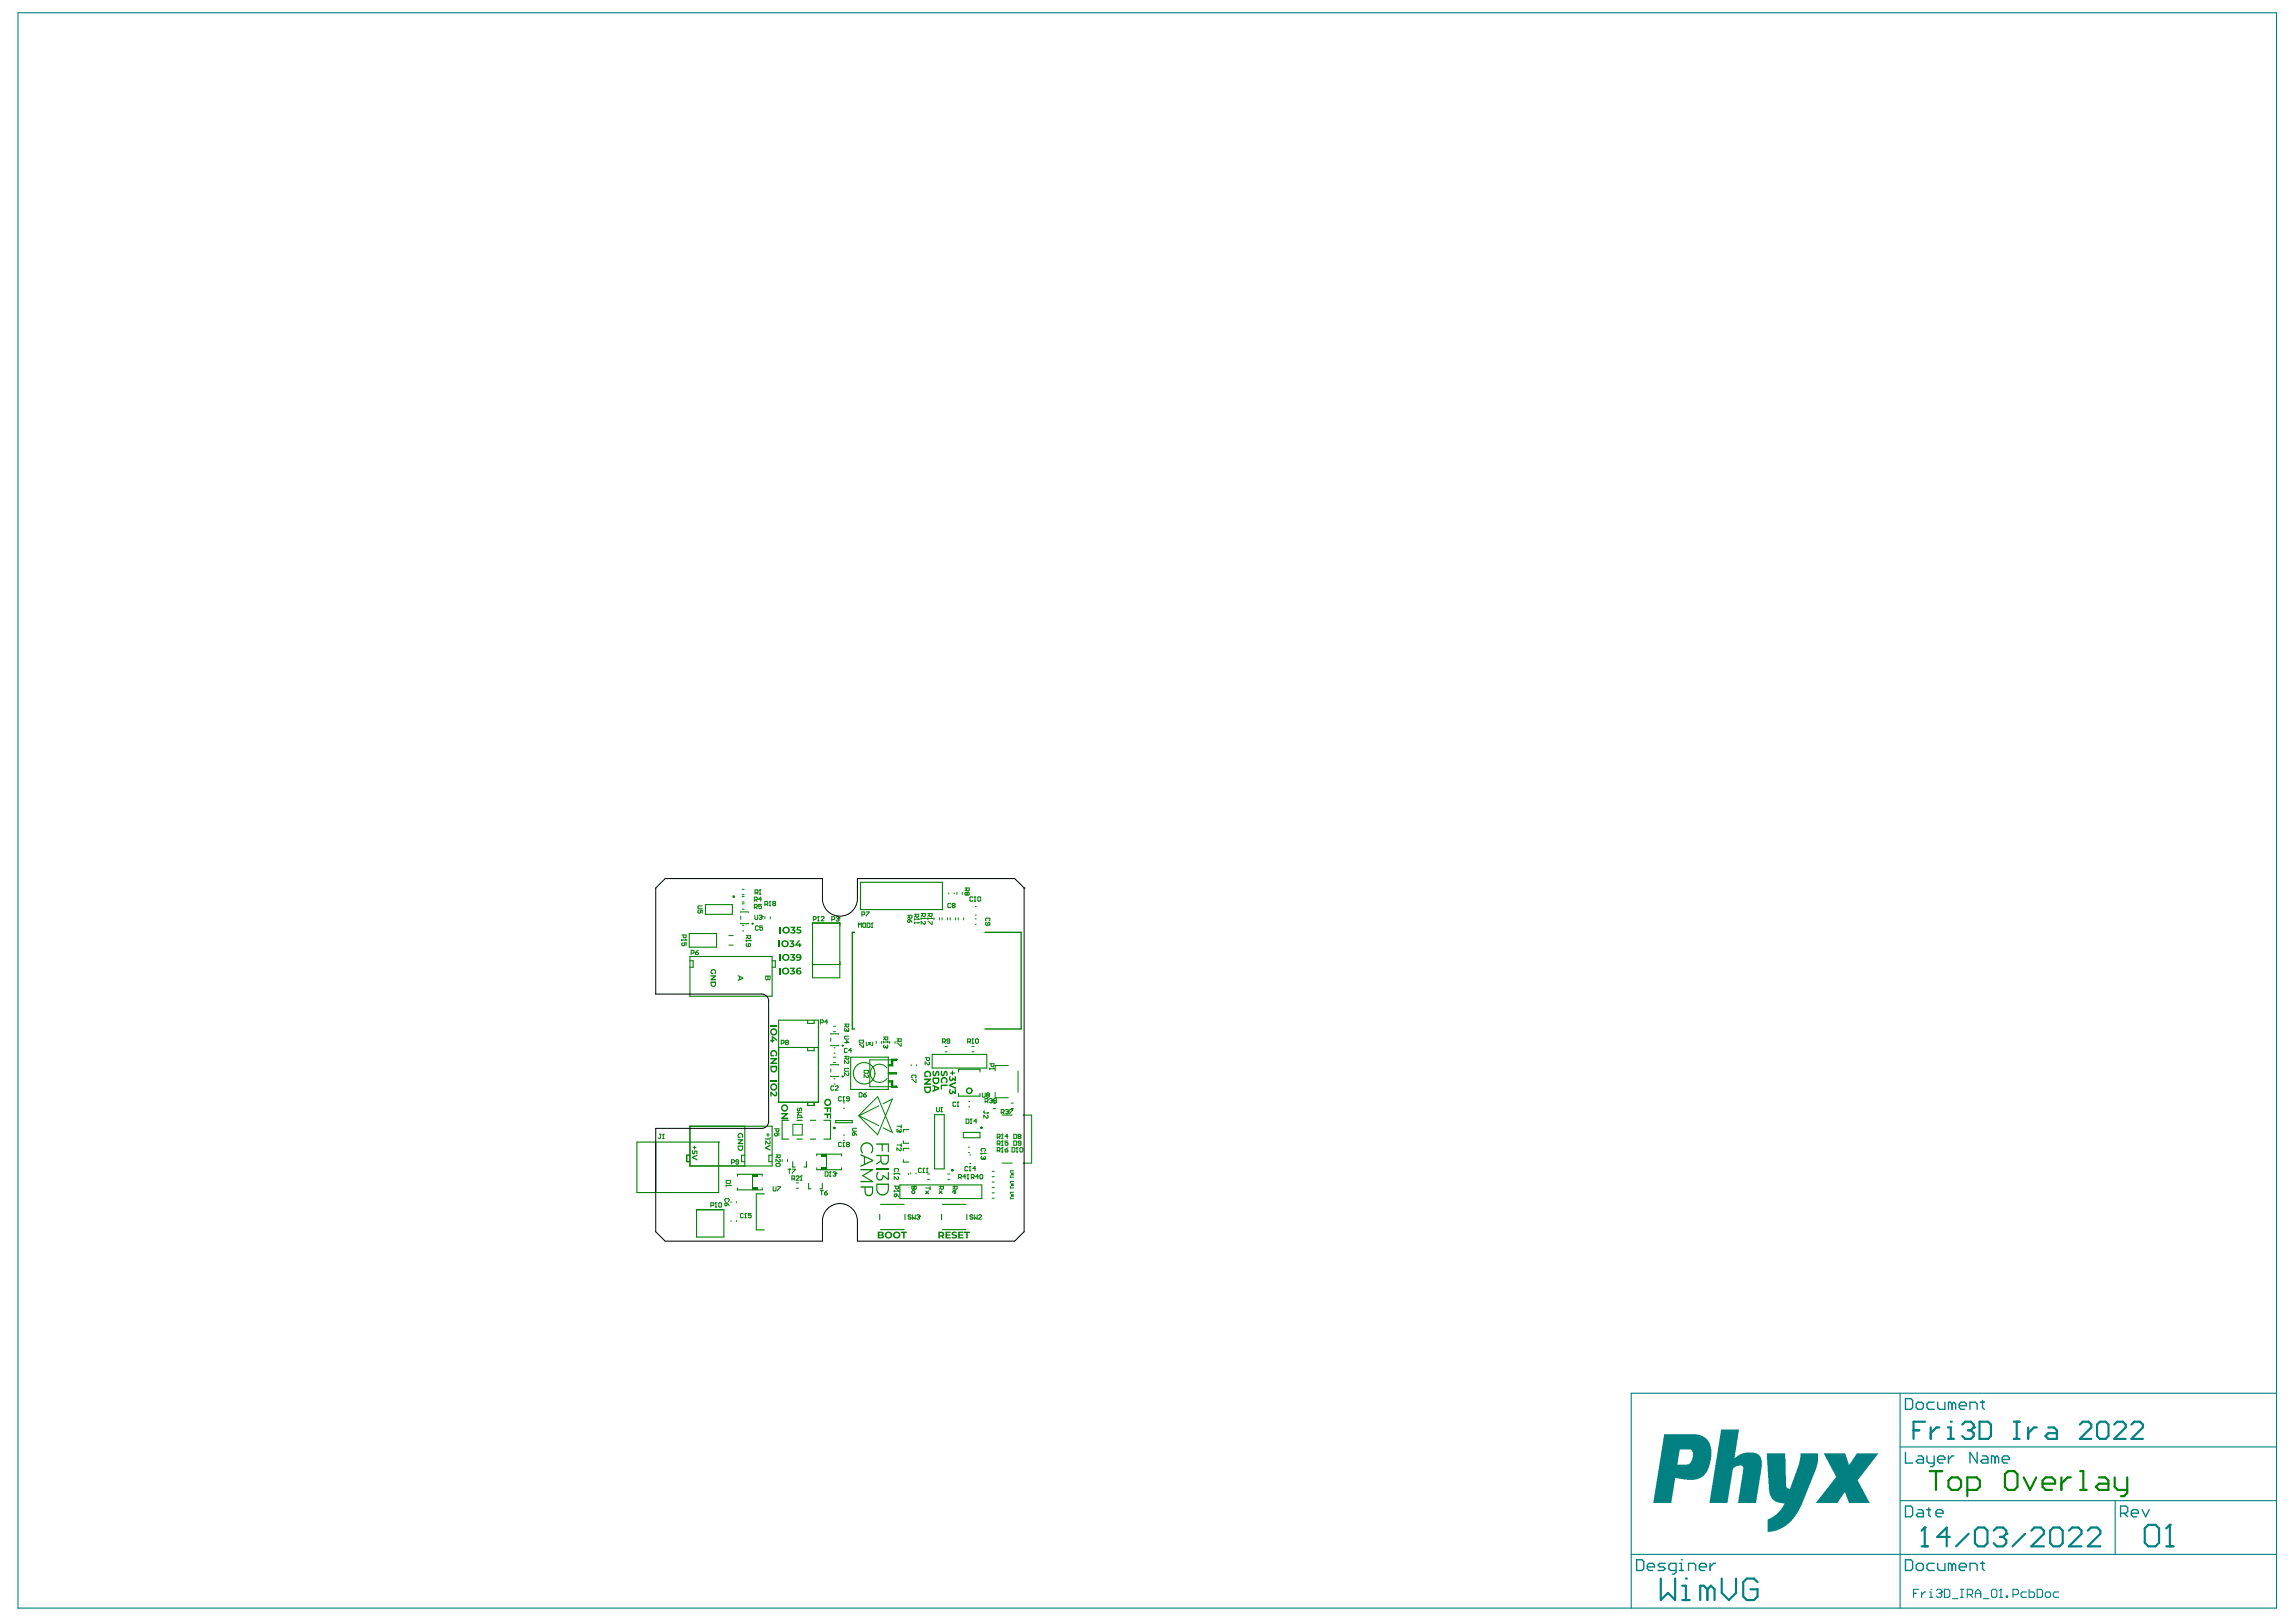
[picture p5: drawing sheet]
<svg xmlns="http://www.w3.org/2000/svg" width="297mm" height="210mm" viewBox="0 0 297 210" stroke-linecap="round" stroke-linejoin="round" font-family="sans-serif">
<g fill="#008080">
<path d="M222.7 185h2.3l-.6 3.7 .7-.5 .7-.2h1.3l.4 .2 .3 .4 .1 .4v.9l-.7 4.6h-2.4l.7-4.1a.58 .58 0 0 0-.1-.7h-.7l-.3 .2a.59 .59 0 0 0-.3 .7l-.6 3.9h-2.4z"/>
<path d="M228.5 188.1h2.5l.1 4.2v.2l.3 .2 .2-.1 1.1-3.1 .2-.9v-.5h2.3v1l-.3 1.3-1.9 4.6-.8 1.3-1 1.1-1 .5-.8 .3-.7 .1v-1.2a.45 .45 0 0 1 .4-.6l.7-.5 .6-.5 .5-1h-.7l-.6-.2-.4-.4-.2-.4-.2-.7z"/>
<path d="M235.9 188.1h2.8l.5 1.4 .2-.1 .8-1.3h2.8l-2.6 3.3a.38 .38 0 0 0 .1 .5l1.4 2.6h-2.7l-.5-1.4h-.1l-.9 1.4h-2.8l2.2-2.8 .2-.3a.34 .34 0 0 0 .1-.5z"/>
<path d="M215.3 185.6h4.2l.8 .3 .6 .5 .4 .7 .1 .4v1.4l-.3 .8-.3 .8-.3 .4-.5 .4-.8 .2h-.9l-1.6-.2-.5 3.2h-2.3zM217.3 187.6l-.3 1.9h1.3l.3-.1 .3-.5 .1-.7a.57 .57 0 0 0-.3-.6z"/>
</g>
<g fill="none" stroke="#008080" stroke-width=".14">
<path d="M2.3 1.7h292.2v206.4h-292.2zM245.8 187.2h48.7M245.8 194.2h48.7M245.8 180.3v27.8M273.6 194.2v7M294.5 180.3h-83.5v27.8M211 201.2h83.5M247.6 206.2h.3M248.3 205.7h-.7v1M248.6 206v.7M249.1 206h-.2l-.3 .4M249.6 206h.2v.7"/>
<path d="M249.6 206.7h.4M249.8 205.7h.1M250.5 205.8l.2-.1h.3l.2 .1v.2M250.9 206.2h.1M251 206.2l.2 .2v.1l-.2 .2h-.3l-.2-.2M251.2 206h.1M251.2 206l-.2 .2M251.6 205.7h.5l.2 .1v.7l-.2 .2h-.5zM252.6 206.9h.7M253.6 205.7h.4M253.6 206.7h.4M253.8 205.7v1"/>
<path d="M254.5 206.4h.5l.2-.2v-.4l-.2-.1h-.5v1M254.9 206.4l.3 .3M255.6 206.2h.7M255.6 206.7v-.7l.3-.3 .4 .3v.7M256.6 206.9h.7M257.6 205.8l.2-.1h.4l.1 .1v.7l-.1 .2h-.4l-.2-.2zM258.7 206.7h.3M258.9 205.7h.1M258.9 205.7v1M258.9 205.7l-.2 .1M259.6 206.5h.1v.2h-.1zM260.4 206.4h.5l.2-.2v-.4l-.2-.1h-.5v1"/>
<path d="M262.2 206h-.6l-.1 .2v.3l.1 .2h.6M262.5 205.7v1h.5l.2-.2v-.3l-.2-.2h-.5M263.6 205.7h.5l.1 .1v.7l-.1 .2h-.5zM264.6 206.2l.2-.2h.3l.2 .2v.3l-.2 .2h-.3l-.2-.2zM266.3 206h-.5l-.2 .2v.3l.2 .2h.5"/>
</g>
<g fill="none" stroke="#008080" stroke-width=".28">
<path d="M247.6 185.1h.7M249 197.7h.1M249 197.7v2.4M249 197.7l-.4 .4M249 184h-1.4v2.2M249.8 184.7v1.5M250.9 184.7h-.4l-.7 .8M252 184.7h.4v1.5M252 186.2h.8M252.3 198.9h-1.7l1.2-1.2v2.4M252.4 184h.1M253.9 184.4l.3-.4h.8l.3 .4v.3"/>
<path d="M254.6 185.1h.4M254.7 198.5l-1.6 1.6M255 185.1l.3 .4v.3l-.3 .4h-.8l-.3-.4M255.3 184.7h.1M255.3 184.7l-.3 .4M255.5 198.1l.4-.4h.8l.4 .4v1.6l-.4 .4h-.8l-.4-.4zM256.1 184h1.1l.4 .4v1.4l-.4 .4h-1.1zM257.9 198.1l.4-.4h.8l.5 .4v.4M258.7 198.9h.4M259.1 198.9l.5 .4v.4l-.5 .4h-.8l-.4-.4M259.6 198.5h.1M259.6 198.5l-.5 .4"/>
<path d="M260.5 184h.8M260.5 186.2h.8M260.9 184v2.2M262 198.5l-1.6 1.6M262.4 184.7v1.5M262.8 198.1l.4-.4h.8l.4 .4v.4l-1.6 1.6h1.6M263.5 184.7h-.4l-.7 .8M265 184.7h.7l.4 .4v1.1h-1.1l-.4-.4 .4-.3h1.1M265.2 198.1l.4-.4h.9l.4 .4v1.6l-.4 .4h-.9l-.4-.4zM267.7 198.1l.4-.4h.8l.4 .4v.4l-1.6 1.6h1.6M269.1 184.4l.3-.4h.8l.4 .4v.3l-1.5 1.5h1.5M270.1 198.1l.4-.4h.8l.4 .4v.4l-1.6 1.6h1.6"/>
<path d="M271.3 184.4l.4-.4h.7l.4 .4v1.4l-.4 .4h-.7l-.4-.4zM273.5 184.4l.4-.4h.7l.4 .4v.3l-1.5 1.5h1.5M275.7 184.4l.4-.4h.8l.3 .4v.3l-1.5 1.5h1.5M277.5 197.8l.4-.5h1l.4 .5v1.8l-.4 .5h-1l-.4-.5zM280.7 197.3h.1M280.7 197.3v2.8M280.7 197.3l-.4 .5M214.9 204.3v2.8l.9-1 .9 1v-2.8M217.6 207.1h1M217.6 205.2h.5v1.9M218.1 204.3h.1M220.9 205.7l-.5-.5h-.4v1.9"/>
<path d="M220.9 205.7v1.4M220.9 205.7l.5-.5 .4 .5v1.4M222.7 204.3v1.8l1 1 .9-1v-1.8M227.4 204.7l-.5-.4h-.9l-.5 .4v1.9l.5 .5h.9l.5-.5v-.9h-.9M248.6 200.1h.8M280.3 200.1h.9"/>
</g>
<g fill="none" stroke="#008080" stroke-width=".18">
<path d="M246.5 194.9h.7l.2 .2v1l-.2 .2h-.7zM246.5 181h.7l.2 .2v1l-.2 .2h-.7zM246.5 187.9v1.4h.9M247.9 181.7l.2-.2h.5l.2 .2v.5l-.2 .2h-.5l-.2-.2zM248.1 195.4h.5l.2 .2v.7h-.7l-.2-.2 .2-.3h.7M248.1 188.4h.5l.2 .2v.7h-.7l-.2-.2 .2-.2h.7M249.3 195.4h.5M249.3 188.4v.7l.2 .2h.7M249.5 195.1v1l.3 .2M250.2 181.5h-.7l-.2 .2v.5l.2 .2h.7M250.2 188.4v1.2l-.2 .2h-.2M250.5 195.8h.9v-.2l-.2-.2h-.5l-.2 .2v.5l.2 .2h.5"/>
<path d="M250.7 181.5v.7l.2 .2h.7v-.9M250.7 188.9h.9v-.3l-.2-.2h-.5l-.2 .2v.5l.2 .2h.5M252.1 188.4v.9M252.5 181.7l-.2-.2h-.2v.9M252.5 181.7v.7M252.5 181.7l.3-.2 .2 .2v.7M252.8 188.4h-.3l-.4 .5M253.5 181.9h.9v-.2l-.2-.2h-.5l-.2 .2v.5l.2 .2h.5M254.9 182.4v-.9h.7l.2 .2v.7M255.8 187.9v1.4l-.9-1.4v1.4M256.3 181.5h.4M256.5 188.4h.4l.3 .2v.7h-.7l-.2-.2 .2-.2h.7"/>
<path d="M256.5 181.2v1l.2 .2M258.1 188.6l-.2-.2h-.3v.9M258.1 188.6v.7M258.1 188.6l.2-.2 .3 .2v.7M259 188.9h1v-.3l-.3-.2h-.4l-.3 .2v.5l.3 .2h.4M274.3 195.8h.7l.3-.2v-.5l-.3-.2h-.7v1.4M274.8 195.8l.5 .5M275.7 195.8h1v-.2l-.3-.2h-.4l-.3 .2v.5l.3 .2h.4M277.1 195.4l.5 .9 .5-.9M211.7 201.8h.7l.3 .3v.9l-.3 .2h-.7zM213.1 202.8h.9v-.3l-.2-.2h-.4l-.3 .2v.5l.3 .2h.4M215.4 202.3h-.7l-.2 .2 .2 .3h.5l.2 .2-.2 .2h-.7"/>
<path d="M216.8 203.2h-.7l-.2-.2v-.5l.2-.2h.7v1.2l-.2 .2h-.2M217.3 203.2h.5M217.3 202.3h.2v.9M217.5 201.8h.1M218.5 203.2v-.9h.6l.3 .2v.7M219.8 202.8h1v-.3l-.3-.2h-.4l-.3 .2v.5l.3 .2h.4M221.2 202.3v.9M221.9 202.3h-.2l-.5 .5M246.5 201.8h.7l.2 .3v.9l-.2 .2h-.7zM247.9 202.5l.2-.2h.5l.2 .2v.5l-.2 .2h-.5l-.2-.2zM250.2 202.3h-.7l-.2 .2v.5l.2 .2h.7M250.7 202.3v.7l.2 .2h.7v-.9"/>
<path d="M252.5 202.5l-.2-.2h-.2v.9M252.5 202.5v.7M252.5 202.5l.3-.2 .2 .2v.7M253.5 202.8h.9v-.3l-.2-.2h-.5l-.2 .2v.5l.2 .2h.5M254.9 203.2v-.9h.7l.2 .2v.7M256.3 202.3h.4M256.5 202.1v.9l.2 .2"/>
</g>
<g fill="#008000">
<path d="M113.6 151.6l.1 .1-.2 .3v.4l.1 .1 .2 .1 .3-.1 .1-.4h.1l.6 .4v-.8h.1v1h-.1l-.6-.4-.1 .3-.1 .1-.3 .1-.2-.1-.2-.2-.1-.3z"/>
<path d="M111.6 148.1l.5-.3 .6 .2 .3 .6-.1 .4-.1 .3-.2-.1 .2-.4-.1-.5-.2-.2-.4-.1-.3 .1-.3 .3v.4l.2 .4-.2 .1-.1-.3-.1-.3z"/>
<path d="M113.4 151.1h1.6v.2h-1.6z"/>
<path d="M111.3 151.3h1.7v.1l-1.3 .7 1.3 .7v.2h-1.7v-.2h1.3l-1.1-.6v-.1l1.1-.6h-1.3z"/>
<path d="M113.4 148h1.6v1.1h-.1v-1h-.7v.9h-.1v-.9h-.7z"/>
<path d="M113.4 149.4h1.6v.8l-.1 .3-.2 .2h-.4l-.2-.1-.2-.2-.5 .4v-.2l.5-.4v-.6h-.5zM114 149.6l.1 .8 .3 .2 .3-.1 .1-.3 .1-.6z"/>
<path d="M111.3 149.3l1.7 .8v.2l-1.7 .7v-.2l.5-.2v-.9l-.5-.2zM111.9 149.8v.8l.9-.4z"/>
<path d="M111.3 153.5h1.7v.8l-.2 .3-.3 .2-.4-.1-.2-.3-.1-.7h-.5zM112 153.7l.1 .8 .2 .1h.4l.1-.3v-.6z"/>
<path d="M113.4 153.2h1.6v.8l-.2 .5-.6 .2-.6-.2-.2-.4zM113.5 153.3v.7l.3 .4 .5 .1 .4-.2 .1-.3 .1-.7z"/>
<path d="M111 144.4l2.6-2.6 1 2.4 .7-1.8-1.1 .5v-.1l1.4-.7-1 2.3 1 2.3-1.4-.7v-.1l1.1 .5-.7-1.8-1 2.4zM111.3 144.2l2.4-1.2 .1 .1-2.5 1.3 2.5 1.2-.1 .1-2.4-1.1 2.2 2.1 1-2.3-1-2.4z"/>
</g>
<g fill="none" stroke="#008000" stroke-width=".14">
<path d="M91.3 117.1h3.4v1.2h-3.4zM105.1 119.5h3.5v7h-3.5v-7.1h3.6v.4M111.3 114.2h10.6v3.5h-10.6zM89.2 120.8h3.5v1.8h-3.5zM89.3 123.8h10.6v5.1h-10.6zM89.3 124.3h.4v.9h-.4M99.9 124.3h.4v.9h-.4M100.7 132h5.2v10.6h-5.2zM100.7 135.6h5.2M104.5 132v.4h.8v-.4M104.5 135.6v.4h.8v-.4M108.7 124.4v.4h-3.6"/>
<path d="M110.1 136.8h4.8v4.2h-4.8zM120.6 136.4h7.1v1.8h-7.1zM124 138.7v-.3h2.8v.3M82.4 147.8h10.6v6.5h-10.6zM84.8 147.8v6.5M89.3 149.5h-.5v.8h.5M89.3 145.7h10.6v5.2h-10.6zM90.1 156.6h3.5v3.5h-3.5zM93 147.8h.1M95.4 152.2v-.2h3.2v.2M95.4 153.7v.3h3.2v-.3M96.4 149.5h-.5v.8h.5"/>
<path d="M96.4 145.7v5.2M97.4 152v2M98.9 154.5h-1.1v4.7h1.1M99.9 149.5h-.4v.8h.4M102.1 145h-.9v2.4h.9M102.6 150.3v.7h.3M103.1 147.4h.7M103.1 145h.7M104.3 150.3v.7h-.3M104.5 142.6v.5h.8v-.5M104.6 153.1v.7h.3M104.8 147.4h.7"/>
<path d="M104.8 145h.7M105.7 149.6v-.2h3.2v.2M105.7 151.1v.3h3.2v-.3M106.4 153.1v.7h-.3M106.6 145h.8v2.4h-.8M106.9 149.4v2M108.1 145h2.2v.3h-2.2zM113.8 157.1v.7M113.9 159.1h3.1M113.9 155.9h3.1M116.4 153.3h10.6v1.8h-10.6zM116.9 147.6v.4h.7"/>
<path d="M116.9 150.1v.3h.7M117.1 157.1v.7M117.6 146.2h-.7v.3M117.6 148.6h-.7v.3M120.9 144.3h1.3v7h-1.3zM121.8 157.1v.7M121.9 159.1h3.1M121.9 155.9h3.1M124 141.5v.4h2.8v-.4M124.6 146.5h2.2v.7h-2.2zM125.1 157.1v.7"/>
</g>
<g fill="none" stroke="#008000" stroke-width=".13">
<path d="M95.8 118.1v-.1h1v.1M95.8 118.6v.4M95.8 119.5h1M96 115.1h.3M96 115.8h.3M96 116h.3M96 116.7h.3M96 117.7h.3M96 117h.3M96.1 119.8h.1M99 118.6v.3M99.7 118.6v.3"/>
<path d="M120.8 118.8v.3M121.5 118.8v.3M121.9 118.8v.3M122.6 118.8v.3M122.8 115.5v.2M122.9 118.8v.3M123.4 115.5v.2M123.6 118.8v.3M123.8 115.5v.2M124 118.8v.3M124.5 115.5v.2M124.7 118.8v.3"/>
<path d="M126.2 117.3h.1M126.2 118.4h.1M126.2 118.9h.1M126.2 119.6h.1M94.3 121.1h.6M94.3 122.3h.6M96.1 120.5h.1M107.5 133.9v-.1h1v.1M107.5 134.3v.5M107.5 135.2v.1h1v-.1M107.5 137.9v-.1h1v.1M107.5 138.3v.5"/>
<path d="M107.5 139.2v.1h1v-.1M107.8 133.5h.3M107.8 132.8h.3M107.8 137.5h.3M107.8 136.8h.3M107.9 135.6h.1M107.9 136.3h.1M107.9 139.6h.1M112.1 134.9v.4h.2M112.3 135.1h.3M112.3 134.9h.3l-.1 .2zM112.9 134.9v.4h-.2"/>
<path d="M113.4 134.8v.2M114.1 134.8v.2M115.1 134.8v.2M115.4 137.6v-.4h-2.9v3.4h2.9v-.4M115.8 134.8v.2M117.9 137.8v.1M118.6 137.8v.1M122.3 136.1h.2M122.3 135.4h.2M125.7 136.1h.3M125.7 135.4h.3M130.5 137.9h-1.7v.7"/>
<path d="M131.7 138.6v2.8M94.6 155.5v.1M94.6 157.9v.2M95.3 155.5v.1M95.3 157.9v.2M101.2 150.1v.2M101.9 150.1v.2M102.6 145.5h1.2v1.4h-1.2zM103 153.8h.3M103 153.1h.3M107.9 140.3h.1M109.1 142.7h.2"/>
<path d="M109.1 143.4h.2M109.1 146.9h.2M109.1 147.6h.2M116.4 151.9v.1M117.5 151.9v.1M117.8 151.8v.1M118.5 151.8v.1M120 151.9h.3M120 152.6h.3M122.6 151.9h.3M122.6 152.6h.3M125.3 148.5h.1"/>
<path d="M125.3 149.1h.1M125.3 142.5h.2M125.3 143.2h.2M125.5 149.5h.1M125.5 150.6h.1M128.4 151.6h.2M128.4 152.3h.2M128.4 154.4h.2M128.4 155.1h.2M128.4 153h.2M128.4 153.7h.2M128.5 142.8h.3"/>
<path d="M128.5 143.4h.3M128.8 141.4v.7h1.7M129.6 144.3h1.4M130.7 152.1v.2h.4M130.7 153.5v.2h.4M130.7 154.9v.2h.4M130.8 142.8h.3M130.8 143.4h.3M130.9 151.8v.3M130.9 153.2v.3M130.9 154.6v.2M131 150.5h-1.4"/>
<path d="M131.1 151.8v.3l-.2-.2zM131.1 153.2v.3l-.2-.2zM131.1 154.6v.2l-.2-.1zM131.1 151.5h-.4v.2M131.1 152.9h-.4v.2M131.1 154.3h-.4v.2M132.3 144.3h1.2v6.2h-1.2"/>
</g>
<path d="M110.6 120.6h-.3v12.6h.3M114.9 139.9h.6v.7h.5v.1M114.9 138.8h1.1v.2h-1.1M116 137.1h.1M116 137.1v.1h-.5v.7h-.6M116 137.1h-.7v.7h-.4M127.4 120.6h4.7v12.6h-4.7M114.9 140h.4v.7h.7M116 140.7h.1" fill="none" stroke="#008000" stroke-width=".18"/>
<g fill="#008000">
<path d="M106.2 149.4h.7v.3h-.7z" fill-rule="evenodd"/>
<path d="M106.2 151.1h.7v.3h-.7z" fill-rule="evenodd"/>
<path d="M97.4 152h.7v.3h-.7z" fill-rule="evenodd"/>
<path d="M97.4 153.7h.7v.3h-.7z" fill-rule="evenodd"/>
</g>
<g fill="#008000">
<path d="M99.7 132.7h.8v.2h-.8z"/>
<path d="M99.8 134.1h.2l.5 .4v.2l-.5-.4v.3h.2v.2h-.2v.1h-.2v-.1h-.1v-.2h.1z"/>
<path d="M100.8 125.2h.2v.9h-.2z"/>
<path d="M102.2 125.2h.6v.2l-.2 .2 .3 .1-.1 .3-.2 .1-.4-.1v-.1h.3a.11 .11 0 0 0 .2-.1 .11 .11 0 0 0-.2-.1h-.1v-.1l.2-.2h-.4z"/>
<path d="M92 125.5l.4-.1 .2 .1v.4l-.1 .2-.1-.1 .1-.3-.2-.1-.2 .1v.2h.2v.2l-.3-.1-.1-.3z"/>
<path d="M91.9 126.2h.7v.2l-.4 .3h.4v.2h-.7v-.2l.5-.3h-.5z"/>
<path d="M89.6 148.5h.2v-.2h.1v.2h.2v.1h-.2v.2h-.1v-.2h-.2z"/>
<path d="M89.6 148.8l.1 .1-.1 .3h.1l.1-.1v-.2h.4v.5h-.1v-.3l-.1-.1-.1 .3-.3 .1-.1-.2z"/>
<path d="M89.5 149.7l.7-.3v.2l-.5 .2 .5 .2v.2l-.7-.3z"/>
<path d="M123.1 138.6h.2v.2h.2v.1h-.2v.3h-.2v-.3h-.2v-.1h.2z"/>
<path d="M122.8 139.3h.2v.3v.1l.2-.1v-.1h.1l.2 .1v-.3h.2v.6h-.2l-.2-.2-.2 .2h-.2l-.1-.2z"/>
<path d="M122.8 140.4l.9-.4v.2l-.7 .3 .7 .2v.2l-.9-.4z"/>
<path d="M122.8 140.9l.2 .1v.3a.11 .11 0 0 0 .1 .1 .11 .11 0 0 0 .1-.1v-.2h.1l.2 .2v-.3h.2v.6h-.2l-.2-.2-.2 .2h-.2l-.1-.3z"/>
<path d="M121.8 138.6h.1v.3a.13 .13 0 0 0 0 .2 .13 .13 0 0 0 .2-.1 .13 .13 0 0 0 0-.1l.1-.3h.3l.1 .2-.1 .5-.1-.1v-.4h-.1l-.2 .5h-.3l-.1-.3z"/>
<path d="M121.8 139.5l.2-.1h.4l.2 .3-.1 .4v.1l-.2-.1 .1-.2v-.2l-.3-.1-.2 .1v.2l.1 .2-.2 .1-.1-.3z"/>
<path d="M121.7 140.4h.9v.1h-.7v.5h-.2z"/>
<path d="M95.5 146.7l.2-.1 .4 .1v.2v.4l-.2-.1 .1-.3-.3-.1-.1 .1v.1l.2 .1v.2h-.3l-.1-.2z"/>
<path d="M95.4 147.4h.7v.2l-.4 .3h.4v.2h-.7v-.2l.5-.3h-.5z"/>
<path d="M120.7 138.6h.2l-.1 .3v.2h.1l.2-.5h.3l.1 .3-.1 .4-.1-.1 .1-.2-.1-.2h-.1l-.2 .5-.3-.1-.1-.2z"/>
<path d="M100.8 123.5h.2v.8h-.2z"/>
<path d="M102.2 123.5h.7v.1l-.3 .2 .3 .2-.2 .3-.2 .1-.3-.1 .1-.2h.4v-.1h-.3l.2-.4h-.4z"/>
<path d="M99.7 136l.3-.1 .4 .1 .1 .2v.5h-.1l-.1-.1 .1-.2v-.2l-.3-.1-.3 .1v.3h.3v.2h-.4l-.1-.2z"/>
<path d="M99.7 136.9h.8v.2l-.5 .4h.5v.2h-.8v-.2l.5-.4h-.5z"/>
<path d="M122.3 159.4h.7v.1h-.5v.2h.4v.2h-.4v.2h.5v.2h-.7z"/>
<path d="M123.1 159.5l.3-.1 .4 .1-.1 .1-.3-.1-.1 .2 .5 .1v.3l-.3 .2-.4-.1 .1-.2 .3 .1a.12 .12 0 0 0 .1-.1 .12 .12 0 0 0-.2-.1l-.3-.1z"/>
<path d="M124 159.4h.6v.1h-.4v.2h.4v.2h-.4v.2h.4v.2h-.6z"/>
<path d="M124.7 159.4h.8v.2h-.3v.7h-.2v-.7h-.3z"/>
<path d="M119.6 138.7l.4-.1h.3l.2 .3-.2 .5-.1-.1 .1-.4-.2-.1h-.3l-.1 .2 .1 .2h.2v.2h-.3l-.1-.2z"/>
<path d="M119.6 139.6h.8v.2l-.5 .4h.5v.2h-.8v-.2l.5-.4h-.5z"/>
<path d="M100.7 121.7h.2v.9h-.2z"/>
<path d="M102.1 121.7h.7v.1l-.2 .2 .2 .2-.1 .3-.4 .1-.2-.1 .1-.2 .3 .1 .1-.1-.1-.1h-.2l.2-.4h-.4z"/>
<path d="M103.3 121.7h.2l-.4 .5h.3v-.1h.1v.1h.2v.2h-.2v.2h-.1v-.2h-.5z"/>
<path d="M106.6 143.3h.9v.7h-.1v-.5h-.3v.4h-.1v-.4h-.4z"/>
<path d="M106.6 144.1h.9v.7h-.1v-.5h-.3v.4h-.1v-.4h-.4z"/>
<path d="M99.1 146.8h.2v-.2h.1v.2h.2v.1h-.2v.2h-.1v-.2h-.2z"/>
<path d="M99 147.3h.6v-.1h.1v.3h-.7z"/>
<path d="M99 147.6l.5 .3h.1l-.1-.2 .1-.1 .1 .2v.2l-.3 .1-.3-.3v.3h-.1z"/>
<path d="M99 148.4l.7-.3v.2l-.5 .2 .5 .3v.1l-.7-.3z"/>
<path d="M99.7 139.8h.8v.2h-.8z"/>
<path d="M99.7 141.3h.1l.5 .4 .1-.1-.1-.2 .1-.2 .1 .2v.3l-.2 .2-.5-.4v.4h-.1z"/>
<path d="M116.6 159.4h.7v.2h-.3v.7h-.2v-.7h-.2z"/>
<path d="M100.9 119.9h.2v.9h-.2z"/>
<path d="M102.3 119.9h.6v.2l-.2 .2 .2 .2-.1 .3h-.3l-.3-.1 .1-.1h.3l.1-.1-.2-.1 .1-.3h-.3z"/>
<path d="M103.1 119.9h.5v.2h-.3l-.1 .2 .5 .1v.2l-.1 .2h-.4l-.2-.1 .1-.1h.4l-.1-.2h-.3z"/>
<path d="M101.1 144h.8v.2l-.5 .4h.5v.2h-.8v-.1l.5-.5h-.5z"/>
<path d="M99.8 133.5a.3 .3 0 0 0 .6 0 .3 .3 0 0 0-.6 0zM99.6 133.5a.47 .47 0 0 1 .9 0 .47 .47 0 0 1-.9 0z"/>
<path d="M101.4 125.7a.28 .28 0 0 0 .5 0 .28 .28 0 0 0-.5 0zM101.2 125.7a.47 .47 0 0 1 .9 0 .47 .47 0 0 1-.9 0z"/>
<path d="M103 125.4l.4-.2 .3 .1-.1 .1h-.3l-.1 .1v.1h.3l.2 .1v.2l-.1 .2h-.3l-.2-.1-.1-.2zM103.2 125.8a.15 .15 0 0 0 .3 0 .15 .15 0 0 0-.3 0z"/>
<path d="M92.1 127.2v.3l.2 .1 .2-.1v-.3zM91.9 127h.7v.5l-.1 .2h-.3l-.2-.1z"/>
<path d="M95.6 148.4l.1 .3h.3v-.3zM95.4 148.2h.7v.5l-.1 .2h-.5l-.1-.2z"/>
<path d="M120.8 139.6v.3l.1 .2h.2l.2-.1v-.4zM120.6 139.4h.9v.5l-.1 .3-.3 .1-.3-.1-.2-.3z"/>
<path d="M121 140.7v.3l.3-.2zM120.6 140.4l.9 .3v.3l-.9 .3v-.2l.2-.1v-.4h-.2z"/>
<path d="M101.4 123.9a.28 .28 0 0 0 .5 0 .28 .28 0 0 0-.5 0zM101.2 123.9a.47 .47 0 0 1 .9 0 .47 .47 0 0 1-.9 0z"/>
<path d="M103.2 123.7a.15 .15 0 0 0 .3 0 .15 .15 0 0 0-.3 0zM103 123.6l.3-.2 .3 .2 .1 .4-.2 .3-.2 .1-.3-.1 .1-.2h.3l.1-.2-.4 .1-.1-.2z"/>
<path d="M99.8 138.1l.1 .5h.2l.2-.1 .1-.4zM99.7 137.9h.8v.6l-.1 .2-.4 .1-.3-.2z"/>
<path d="M121.6 159.6v.3l.3-.1v-.2zM121.4 159.4l.7 .1 .1 .3-.2 .2 .2 .3h-.2l-.2-.3h-.2v.3h-.2z"/>
<path d="M119.7 140.8l.1 .4 .3 .1 .1-.1 .1-.4zM119.6 140.6h.8v.5l-.1 .3-.4 .1-.2-.2z"/>
<path d="M99.4 126.4v.2l.1 .1 .1-.3zM99.1 126.4v.3h.1l.1-.3zM99 126.2h.7v.6h-.6z"/>
<path d="M101.3 122.1a.28 .28 0 0 0 .5 0 .28 .28 0 0 0-.5 0zM101.1 122.1a.47 .47 0 0 1 .9 0 .47 .47 0 0 1-.9 0z"/>
<path d="M106.8 142.7a.3 .3 0 0 0 .6 0 .3 .3 0 0 0-.6 0zM106.6 142.7a.47 .47 0 0 1 .9 0 .47 .47 0 0 1-.9 0z"/>
<path d="M99.8 140.7a.3 .3 0 0 0 .6 0 .3 .3 0 0 0-.6 0zM99.6 140.7a.47 .47 0 0 1 .9 0 .47 .47 0 0 1-.9 0z"/>
<path d="M113.8 159.5v.3l.3-.1-.1-.2zM113.8 159.9v.2h.3l.1-.1-.1-.1zM113.6 159.4h.6l.1 .3a.13 .13 0 0 0-.1 .1 .13 .13 0 0 0 .1 .1v.2l-.1 .1-.6 .1z"/>
<path d="M114.7 159.8a.28 .28 0 0 0 .5 0 .28 .28 0 0 0-.5 0zM114.5 159.8a.48 .48 0 0 1 .9 0 .48 .48 0 0 1-.9 0z"/>
<path d="M115.7 159.8a.3 .3 0 0 0 .6 0 .3 .3 0 0 0-.6 0zM115.5 159.8a.5 .5 0 0 1 1 0 .5 .5 0 0 1-1 0z"/>
<path d="M101.4 120.4a.3 .3 0 0 0 .6 0 .3 .3 0 0 0-.6 0zM101.2 120.4a.5 .5 0 0 1 1 0 .5 .5 0 0 1-1 0z"/>
<path d="M101.2 143.4a.3 .3 0 0 0 .6 0 .3 .3 0 0 0-.6 0zM101 143.4a.5 .5 0 0 1 1 0 .5 .5 0 0 1-1 0z"/>
<path d="M95.7 126.5v.2l.3-.1zM95.5 126.2l.7 .3v.2l-.7 .3v-.2l.1-.1v-.3l-.1-.1z"/>
</g>
<g fill="none" stroke="#008000" stroke-width=".13">
<path d="M90.4 117.8l-.1 .1 .1 .3 .3-.1-.1-.3h.3v.4M90.9 117.2h-.5l-.1 .1 .1 .3h.5M97.6 116.5h.3l.1-.3-.1-.1h-.3v.6M97.6 117.4h.3l.1-.3-.1-.1h-.3v.6M97.7 118.4v.5l.1 .1 .2-.1v-.5M97.7 115.5h.3l.1-.2-.1-.1h-.3v.5M97.8 117.4l.2 .2M97.8 116.5l.2 .2M97.9 115.5l.2 .2M98.1 119.9l-.1-.1-.3 .1v.4l.1 .1 .3-.1M98.2 118.5l.3-.1 .1 .2M98.2 115.7h.2"/>
<path d="M98.3 115.2h.1M98.3 115.2l-.1 .1M98.3 115.2v.5M98.4 118.7h.1M98.5 118.7l.1 .1-.1 .2-.3-.1M98.5 117h-.4v.3l.2-.1 .2 .1-.1 .3-.3-.1M98.5 116.4h-.4l.3-.3v.6M98.6 118.6h.1M98.6 118.6l-.1 .1M98.7 119.8h-.4v.3l.2-.1 .2 .1-.1 .3-.3-.1M99 117h.2l.1-.3h-.1h-.2v.5M99.1 117l.2 .2"/>
<path d="M99.5 117.2h.2M99.6 116.7h.1M99.6 116.7h-.1M99.6 116.7v.5M100.1 116.9l-.1-.1 .1-.1h.2v.2M100.1 116.9l-.1 .1 .1 .2 .2-.1v-.2M100.1 116.9h.2M105.2 119h.3l.1-.3-.1-.1h-.3v.6M105.8 119.2h.2M105.9 118.6h.1M105.9 118.6l-.1 .1M105.9 118.6v.6"/>
<path d="M106.2 118.7l.1-.1 .3 .1-.4 .5h.4M107.6 119h.3l.1-.1-.1-.3h-.3v.6M108.2 118.7l.2-.1 .1 .2M108.3 118.9h.1M108.4 118.9l.1 .1-.1 .2-.2-.1M108.5 118.8h.1M108.5 118.8l-.1 .1M111.5 118.4h.3l.1-.3-.1-.1h-.3v.6M111.6 119.5h.1h.3v.4l-.1 .1-.3-.1zM112.1 118h.3l-.3 .6M112.2 119.5h.3v.4v.1h-.3zM112.8 119.5h.1"/>
<path d="M112.8 119.5v.5M112.8 119.5h-.1M117.4 119.1l.3-.1v.3l-.2 .1zM117.4 118.4h.6v.3l-.3 .1-.1-.1v-.3M117.6 118.6l-.2 .2M117.7 119l.3 .4M118.3 118.3h.6v.3l-.3 .1-.1-.1v-.3M118.3 118.9v.2M118.3 119.3v.2M118.3 119h.6M118.3 119.4h.6M118.5 118.5l-.2 .2"/>
<path d="M118.8 118.9l.1 .1M118.8 119.3l.1 .1M118.9 119h.1M118.9 119.4h.1M119.2 118.2h.5v.3l-.3 .1v-.1v-.3M119.2 118.8v.2M119.2 118.9h.5M119.4 118.4l-.2 .2M119.6 119.2l.1 .1-.1 .3-.4-.4v.4M119.6 118.8l.1 .1M119.7 118.9h.1M120 118.2h.6v.3l-.3 .1-.1-.1v-.3"/>
<path d="M120 118.9h.6M120 119.2l.5 .4h.1v-.4M120 118.8v.2M120.2 118.4l-.2 .2M120.5 118.8l.1 .1M120.6 118.9h.1M123 117l-.1-.1-.3 .1v.4l.1 .1 .3-.1M123.3 117.2l-.1-.1 .1-.2 .3 .1-.1 .2M123.3 117.2l-.1 .1 .1 .2 .3-.1-.1-.2M123.3 117.2h.2M124.8 114.9h.6v.3l-.3 .1-.1-.1v-.3M125 115.1l-.2 .2"/>
<path d="M125.1 115.6l-.1-.1-.2 .1 .1 .2 .2-.1M125.1 115.6l.1-.1 .2 .1-.1 .2-.2-.1M125.1 115.6v.1M125.9 116.2l-.1-.1-.3 .1v.3l.1 .1 .3-.1M126 116.6h.2M126.1 116.1h.1M126.1 116.1v.5M126.1 116.1l-.1 .1M126.5 116.2l.1-.1 .3 .1v.3l-.1 .1-.3-.1zM127.6 119.4l-.1 .1 .1 .2h.4l.1-.2-.2-.1-.1 .1v.2M127.6 119.2l-.1-.1 .1-.3h.4l.1 .1-.1 .3M88.2 121h.6v.3l-.3 .1-.1-.1v-.3"/>
<path d="M88.2 121.6v.1M88.2 121.6h.6M88.3 122l-.1 .1 .1 .3 .3-.1-.1-.3h.3v.4M88.7 121.6h.1M88.8 121.6h.1M89.4 123.3h.3l.1-.2-.1-.1h-.3v.5M90 123.3h.3v.1l-.2 .1zM90.3 123l-.3 .3M96.5 121.1h.6v.3l-.1 .1-.3-.1v-.3M96.5 121.6v.2M96.5 121.7h.6M96.6 122.1l-.1 .1 .1 .3h.4l.1-.3-.2-.1-.1 .1v.3"/>
<path d="M96.7 121.3l-.2 .2M97 121.6l.1 .1M97.1 121.7h.1M101.1 135h.2l.1-.3-.1-.1h-.2v.6M101.7 134.9l-.1-.1 .1-.2 .3 .1-.1 .2M101.7 134.9l-.1 .1 .1 .2 .3-.1-.1-.2M101.7 134.9h.2M106.1 132.3h.3l.1-.2-.1-.1h-.3v.5M107.1 132.3h-.4l.3-.3v.5M109.3 134.9h.5l-.3-.3v.4M109.3 132.5h.5v.3l-.3 .1-.1-.1v-.3M109.3 136.7h.5v.3l-.3 .1-.1-.1v-.3"/>
<path d="M109.3 133.1v.3v.1l.2-.1M109.4 132.7l-.1 .2M109.4 136.9l-.1 .2M109.5 133.3v.1M109.5 133.4l.1 .1M109.6 135.8l-.1-.1-.3 .1v.3l.1 .1 .3-.1M109.6 133.5h.1M109.7 137.3h.1l-.1 .3-.4-.3v.3M109.7 138.8l.1 .1-.1 .3-.4-.4v.4M109.7 133.1l.1 .3-.2 .1M109.8 134.1h-.5v.1v.3h.5M109.8 138.3h-.5v.1v.2h.5"/>
<path d="M110.2 135.9h-.4l.3-.2v.5M111.1 120v-.5l.1 .1 .2-.1v.5M111.2 134.6h.5v.3l-.1 .1h-.3l-.1-.1zM111.2 135.2l.4 .3h.1v-.3M111.8 138.5h.5v.3v.1h-.4l-.1-.1zM112.3 139.1v.1v.2l-.5-.3v.3M112.7 120h.2M114.3 134.2h.6v.3l-.3 .1-.1-.1v-.3M114.3 134.8v.1M114.3 134.9h.6M114.4 135.2l-.1 .3 .1 .1 .2-.1M114.5 134.4l-.2 .2"/>
<path d="M114.6 135.5l.1 .1M114.6 135.4v.1M114.7 135.6h.1M114.7 138.2a1.18 1.18 0 0 0-1.7-.2 1.18 1.18 0 0 0 0 1.8 1.18 1.18 0 0 0 1.7-.2M114.8 135.2l.1 .3-.2 .1M114.8 134.8l.1 .1M114.9 134.9h.1M116 135l.5 .4h.1v-.4M116 134.4h.6v.3l-.3 .1-.1-.1v-.3M116.2 134.6l-.2 .2M118 139.7l.4 .4h.1v-.4M118 139.5v-.1v-.3h.4l.1 .1-.1 .3"/>
<path d="M119.7 136.9h.5v.2v.1l-.3-.1v-.2M120.2 137.4v.1v.3l-.5-.4v.4M121.9 134.8h.3l.1-.3-.1-.1h-.3v.6M122.1 134.8l.2 .2M122.9 134.7h-.3l-.1-.1 .1-.2 .3 .1v.4l-.1 .1-.3-.1M125.2 134.8h.3l.1-.3-.1-.1h-.3v.6M125.4 134.8l.2 .2M125.7 135h.2M125.8 134.4h.1M125.8 134.4v.6M125.8 134.4l-.1 .1M126.2 134.5l.1-.1 .3 .1v.4l-.1 .1-.3-.1z"/>
<path d="M128 137.7h.6v.2l-.3 .1-.1-.1v-.2M128 138.2v.2M128 138.3h.6M128.5 138.2l.1 .1M128.6 138.3h.1M85.3 146.8h.2M85.4 146.8v.4l-.1 .1-.1-.1M85.7 147.3h.2M85.8 146.8h.1M85.8 146.8v.5M85.8 146.8l-.1 .1M92 156h.2l.1-.3-.1-.1h-.2v.6"/>
<path d="M92.5 156.2h.2M92.6 155.6h.1M92.6 155.6l-.1 .1M92.6 155.6v.6M93 155.7l.1-.1 .3 .1v.4l-.1 .1-.3-.1zM93.8 155.8l.3-.1v.3h-.2zM93.9 155.5l-.1-.1 .1-.3h.3l.1 .1-.1 .3M93.9 152.8h.6v.3h-.1h-.4h-.1zM93.9 153.3v.2M93.9 153.4h.6M94.1 155.7l.2 .3M94.4 153.3l.1 .1"/>
<path d="M94.5 153.4h.1M94.6 150.5h.3l.1-.3-.1-.1h-.3v.5M95.6 150.4h-.3l-.1-.1 .1-.2 .3 .1v.4h-.1h-.3M96.2 157.1l-.1-.1-.3 .1v.4l.1 .1 .3-.1M96.3 157.6h.2M96.4 157h.1M96.4 157v.6M96.4 157l-.1 .1M97.2 157h-.4v.3l.2-.1 .2 .1-.1 .3-.3-.1M100 153.6v.4l.1 .1 .3-.1v-.4M100.2 146.1h.6v.3l-.3 .1-.1-.1v-.3M100.3 146.6l-.1 .1 .1 .3 .3-.1-.1-.3h.3v.4"/>
<path d="M100.4 149.5h.5v.2l-.2 .1-.1-.1v-.2M100.4 150.7l.1-.1h.3l.1 .2-.1 .1h-.3zM100.6 149.6l-.2 .2M100.6 153.6h.4l-.4 .5M100.8 150l.1 .1-.1 .3-.4-.4v.4M101.9 151.3h.4M102.1 151.3v.6M102.4 152.5h.3h.1l-.1-.3h-.3v.5M102.5 151.3h.4l-.4 .6M102.6 152.5l.2 .2M103 152.3l.1-.1 .3 .1-.4 .4h.4M103.2 144.5v.2"/>
<path d="M103.2 144.6h.5M103.3 143.4l-.1 .1 .1 .3 .1-.1 .1-.3 .2 .1-.1 .3M103.6 152.7h.1M103.6 144.5l.1 .1M103.7 152.2h.1M103.7 152.2v.5M103.7 152.2l-.1 .1M103.7 144.6h.1M103.7 143.9h-.5l.1 .2-.1 .2h.5M106.1 154.1h.4M106.3 154.1v.5M106.7 154.4h.2l.1 .1-.2 .1z"/>
<path d="M106.7 151.7h.3h.1v.4l-.1 .1h-.3zM107 154.1l-.3 .3M107.3 152.2h.2M107.4 151.7h.1M107.4 151.7v.5M107.4 151.7h-.1M107.8 151.7h.2l.1 .1M107.9 140.6l-.1-.1-.3 .1v.4l.1 .1 .3-.1M108 151.9h.1M108 151.9l.1 .1-.1 .2-.2-.1M108.1 140.6l.1-.1 .2 .1-.3 .5h.3M108.1 151.8h.1"/>
<path d="M108.1 151.8l-.1 .1M108.9 147.9l-.1-.1-.3 .1v.4l.1 .1 .3-.1M108.9 142l-.1-.1-.3 .1v.4l.1 .1 .3-.1M109 142.5h.2M109 148.4h.2M109.1 141.9h.1M109.1 147.8h.1M109.1 141.9v.6M109.1 147.8v.6M109.1 141.9l-.1 .1M109.1 147.8l-.1 .1M109.6 148.1l-.1-.1 .1-.2 .3 .1-.1 .2"/>
<path d="M109.6 148.1l-.1 .1 .1 .2 .3-.1-.1-.2M109.6 148.1h.2M109.9 142.2h-.3l-.1-.1 .1-.2 .3 .1v.4l-.1 .1-.3-.1M110.3 146.7l.3-.1v.2l-.1 .1-.2-.1zM110.6 146.6l.2 .3M110.8 146h-.4l-.1 .1 .1 .3h.4M111.2 141.4h.2l.1 .1v.4l-.1 .1h-.2zM111.7 141.7h.3l.1 .2-.3 .1zM112.1 141.4l-.4 .3M115.7 153.5h.5v.3l-.2 .1-.1-.1v-.3M115.7 151.8v.2M115.7 154.1v.1"/>
<path d="M115.7 154.6l.3-.1v.3l-.1 .1-.2-.1zM115.7 154.1h.5M115.7 151.9h.5M115.8 151.6l-.1-.1 .1-.3h.4v.1v.3M116 154.5l.2 .4M116 145.7h.6M116 148.2h.6M116.1 146.1l-.1 .3 .1 .1 .2-.1M116.2 152.3v.3l-.5-.3v.3M116.2 154.1h.1M116.2 151.8v.1M116.2 151.9h.1"/>
<path d="M116.3 146.4l.1 .1M116.3 146.3v.1M116.4 146.5h.1M116.5 146.1l.1 .3-.2 .1M116.5 148.5l.1 .1-.1 .3-.5-.4v.4M116.6 145.6v.3M116.6 148v.4M117.9 157.3l-.3-.1-.1 .2 .3 .1 .1 .2-.1 .1-.3-.1M118 153.5h.5v.3l-.1 .1-.2-.1-.1 .1-.1-.1zM118 154.2l.2-.1 .1 .3-.2 .1zM118 157.2v.6l.2-.2 .2 .2v-.6M118.2 153.5h.1"/>
<path d="M118.2 153.5v.3M118.6 157.3l.3-.1 .1 .2M118.8 157.5h.1M118.9 157.5l.1 .1-.1 .2-.3-.1M119 157.4h.1M119 157.4l-.1 .1M119.2 151.3l-.1-.1-.3 .1v.3l.1 .1 .3-.1M119.4 151.7h.2M119.5 151.2h.1M119.5 151.2v.5M119.5 151.2l-.1 .1M119.8 153.7h.5"/>
<path d="M119.8 154.1l.3 .4M119.9 151.7h.1M119.9 151.2h.1M119.9 151.2v.5M119.9 151.2v.1M120.1 154.1l-.3 .4M120.3 153.6v.3M121.2 143.3v.5l.1 .1 .2-.1v-.5M121.5 153.5h.6v.3l-.1 .1-.3-.1v-.3M121.5 154.1l.4 .4M121.7 153.7l-.2 .2M121.7 143.9h.2"/>
<path d="M121.8 143.3h.1M121.8 143.3v.6M121.8 143.3l-.1 .1M121.9 154.1l-.4 .4M123.3 153.5h.5v.3l-.2 .1-.1-.1v-.3M123.5 154.1v.4l.1-.1v-.3l-.3 .1v.2M123.5 153.7l-.2 .2M123.7 142.7l-.1-.1-.3 .1v.4l.1 .1 .3-.1M123.8 143.2h.2M123.9 142.6h.1M123.9 142.6l-.1 .1M123.9 142.6v.6"/>
<path d="M124 152.4h.3l.1-.3-.1-.1h-.3v.6M124.2 152.4l.2 .2M124.9 152.3h-.3l.2-.3v.6M125 144.8h.3l.1 .1v.4l-.1 .1h-.3zM125.1 152.6h.2M125.2 151h-.1h-.3v.4l.1 .1 .3-.1M125.2 152h.1M125.2 152v.6M125.2 152l-.1 .1M125.4 151.5h.2M125.5 151h.1M125.5 151v.5"/>
<path d="M125.5 151h-.1M125.5 145.4h.2M125.6 144.8h.1M125.6 144.8v.6M125.6 144.8l-.1 .1M125.7 152.4h.2l.1-.3-.1-.1h-.2v.6M125.8 152.4l.2 .2M125.9 157.3l-.1-.1-.3 .1 .1 .2 .3 .1-.1 .2-.3-.1M126 157.2v.6l.2-.2 .2 .2v-.6M126.2 151.2h-.3l.2-.2v.5M126.4 145.1h-.4l.3-.3v.6M126.6 152.3h-.4l.3-.3v.6"/>
<path d="M126.6 157.3l.1-.1 .3 .1-.4 .5h.4M126.8 152.1l.1-.1 .2 .1v.4v.1l-.3-.1zM126.9 149.2v.2M126.9 149.3h.6M127 149l-.1-.1 .1-.3h.4l.1 .1-.1 .3M127 149.6l-.1 .3 .1 .1 .2-.1M127.1 141.4v.5l.1 .1 .3-.1v-.5M127.2 149.9l.1 .1M127.2 149.8v.1M127.3 150h.1M127.4 143.8l-.1 .1 .1 .1h.4M127.4 149.6l.1 .3-.2 .1"/>
<path d="M127.4 149.2l.1 .1M127.4 142.5h.3l.1-.2-.1-.1h-.3v.5M127.5 149.3h.1M127.6 142.5l.2 .2M127.7 144.3l.1 .1-.1 .3-.4-.4v.4M127.7 141.7l-.1 .1 .1 .2 .3-.1-.1-.2M127.7 141.7l-.1-.1 .1-.2 .3 .1-.1 .2M127.7 141.7h.2M127.8 143.9v.2M128 142.3l.3-.1 .1 .1M128.2 142.4h.1M128.3 142.4l.1 .1-.1 .2-.3-.1"/>
<path d="M128.4 142.3h.1M128.4 142.3l-.1 .1M128.7 142.4l-.1-.1 .1-.1 .2 .1-.1 .1M128.7 142.4l-.1 .1 .1 .2 .2-.1-.1-.2M128.7 142.4h.1M129 148.9h.3l.1-.3-.1-.1h-.3v.6M129 147.2h.3l.1-.3-.1-.1h-.3v.5M129 148h.3l.1-.3h-.1h-.3v.5M129.2 148.9l.2 .2M129.2 148l.2 .2M129.2 147.2l.2 .1M129.5 144h.3l.1-.3-.1-.1h-.3v.5"/>
<path d="M129.6 149.1h.2M129.6 148.2h.2M129.6 147.3h.2M129.7 148.5h.1M129.7 147.7h.1M129.7 146.8h.1M129.7 148.5l-.1 .1M129.7 146.8v.5M129.7 147.7v.5M129.7 148.5v.6M129.7 147.7h-.1M129.7 146.8l-.1 .1"/>
<path d="M129.7 144l.2 .1M130 148.8h.3l.1 .2-.3 .1zM130.1 143.7l.3-.1 .1 .2M130.3 143.9h.1M130.4 143.9l.1 .1-.1 .1-.3-.1M130.4 147.7h-.4v.2l.2-.1 .2 .1-.1 .3-.3-.1M130.4 148.5l-.4 .3M130.4 147.1h-.4l.3-.3v.5M130.5 143.8h.1M130.5 143.8l-.1 .1M130.6 143.6h.4l-.4 .5M130.9 148.5h.3l.1 .1v.4l-.1 .1h-.3z"/>
<path d="M131.2 147.7h.2h.1v.4l-.1 .1h-.2zM131.2 146.8h.2l.1 .1v.3l-.1 .1h-.2zM131.5 149.1h.2M131.6 148.5h.1M131.6 148.5v.6M131.6 148.5l-.1 .1M131.8 147.1l-.1-.1 .1-.2 .3 .1-.1 .2M131.8 147.1l-.1 .1 .1 .1 .3-.1-.1-.1M131.8 147.1h.2M132 148.5l.3 .1v.4l-.1 .1-.3-.1v-.4zM132.1 147.9h-.3l-.1-.1 .1-.1h.3v.4l-.1 .1-.3-.1"/>
</g>
<g fill="none" stroke="#008000" stroke-width=".28">
<path d="M249.6 190.4h1.7M250.5 190.4v2.4M252.1 191.6l.4-.4h.8l.4 .4v.8l-.4 .4h-.8l-.4-.4zM254.5 192.8h1.2l.4-.4v-.8l-.4-.4h-1.2v2.4M259.4 190.8l.4-.4h.8l.4 .4v1.6l-.4 .4h-.8l-.4-.4zM261.8 191.2l.8 1.6 .8-1.6M264.2 192h1.7v-.4l-.4-.4h-.8l-.5 .4v.8l.5 .4h.8M266.7 191.2v1.6M267.9 191.2h-.4l-.8 .8M269.1 190.4h.4v2.4M269.1 192.8h.8M271.6 191.2h.8l.4 .4v1.2h-1.2l-.5-.4 .5-.4h1.2"/>
<path d="M273.6 191.2v1.2l.4 .4h1.2M275.2 191.2v2l-.4 .4h-.4"/>
</g>
<g fill="none" stroke="#008000" stroke-width=".18">
<circle cx="94.9" cy="116" r=".09"/>
<circle cx="107.9" cy="146" r=".09"/>
<circle cx="123.2" cy="151.4" r=".09"/>
<circle cx="125.4" cy="141.2" r=".35"/>
<circle cx="127" cy="145.9" r=".09"/>
</g>
<g fill="none" stroke="#008000" stroke-width=".14">
<circle cx="97.4" cy="119.5" r=".07"/>
<circle cx="109" cy="135.3" r=".07"/>
<circle cx="109" cy="139.3" r=".07"/>
<circle cx="111.8" cy="138.9" r="1.39"/>
</g>
<path d="M84.8 114.9l1.3-1.2h20.3v2.6a2.26 2.26 0 0 0 2.3 2.3 2.26 2.26 0 0 0 2.2-2.3v-2.6h20.4l1.2 1.2v44.5l-1.2 1.2h-20.4v-2.6a2.26 2.26 0 0 0-2.2-2.2 2.26 2.26 0 0 0-2.3 2.2v2.6h-20.3l-1.3-1.2v-13.4h13.8a.88 .88 0 0 0 .8-.9v-15.6a.88 .88 0 0 0-.8-.9h-13.8zM132.5 114.9h.1" fill="none" stroke="#000" stroke-width=".13"/>
</svg>
